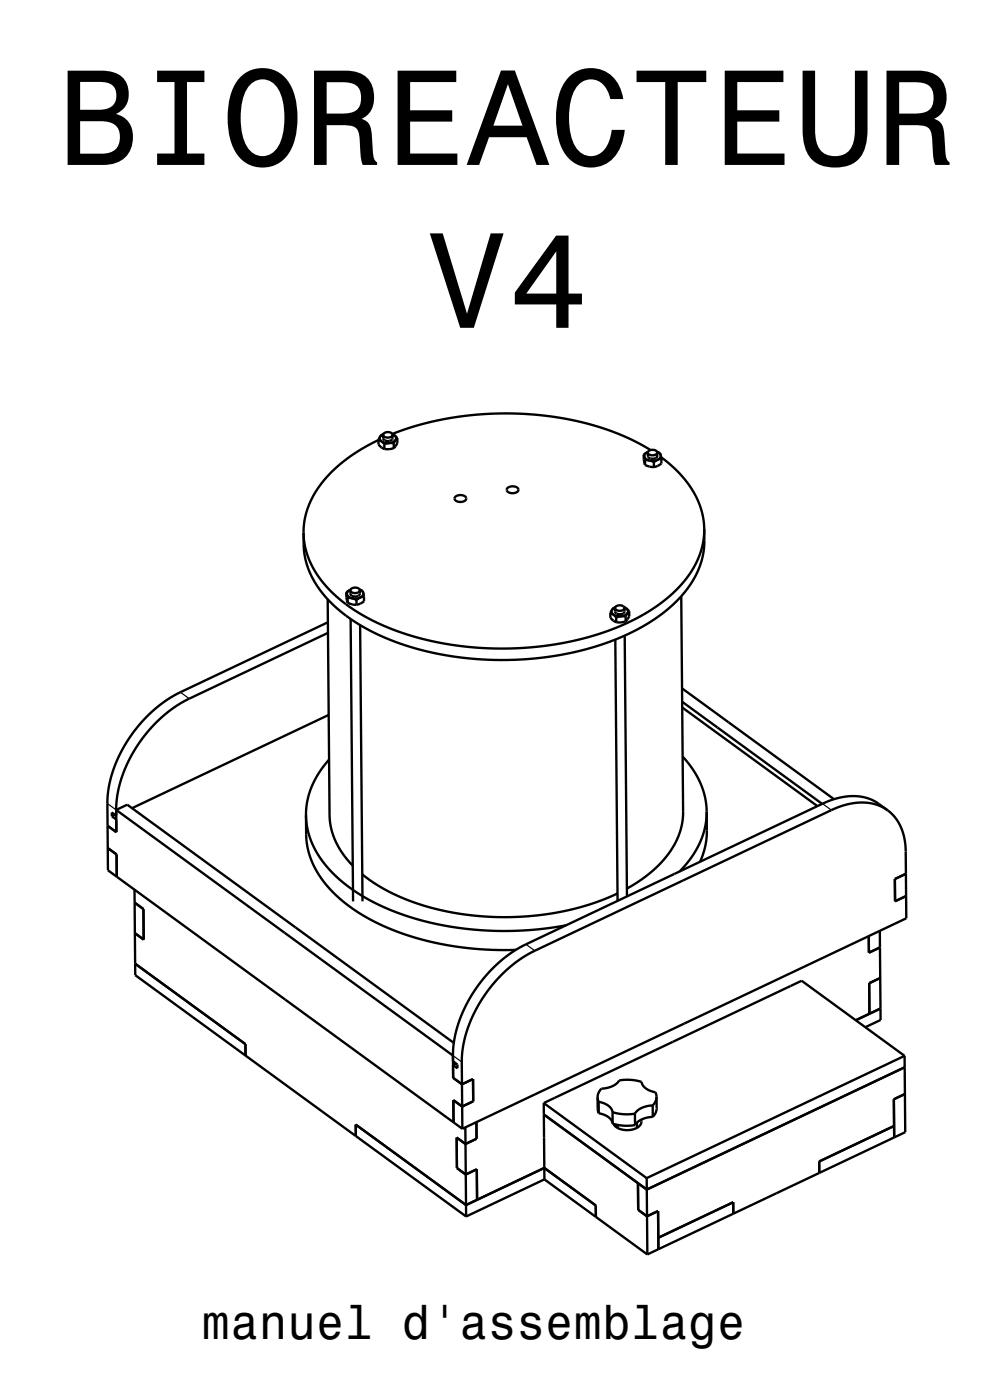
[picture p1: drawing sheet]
<svg xmlns="http://www.w3.org/2000/svg" width="210mm" height="297mm" viewBox="0 0 210 297" stroke-linecap="round" stroke-linejoin="round" font-family="sans-serif">
<defs><g id="words">
<g font-size="28.8">
<text x="12.3" y="35">BIOREACTEUR</text>
<text x="90.4" y="69.5">V4</text>
</g>
<text font-size="10.1" x="42.7" y="284">manuel d'assemblage</text>
</g></defs>
<g fill="none" stroke="#000" stroke-width=".5">
<path d="M80.3 93.3l-3.7 2-3.2 2.1-2.7 2.3-2.3 2.6-1.9 2.8-1.2 2.5-.7 2.6-.2 2.8M80.3 93.3l.6-.9 .4-.3a.87 .87 0 0 0-.8 .9 .87 .87 0 0 0 .9 .9 2.42 2.42 0 0 0 2.5-.5M80.3 93.3l1.2 .9M80.3 93.3v1l1.2 .9M81.5 94.2v1M83.2 92.1l6.4-2.1 7-1.5 7.7-.7h7.5l7.1 .8 6.9 1.6 3.1 1 3.3 1.3 2.9 1.4 2.9 1.6M83.2 92.1l1.1 .8M83.3 92.1a.85 .85 0 0 1 .6 1.3M83.3 92.2a1.14 1.14 0 0 0-2 .1M83.3 92.2a1.14 1.14 0 0 1-2 .1M83.3 92.2v.8a1.14 1.14 0 0 1-2 0v-.7M83.5 94h-1l-1 .2"/>
<path d="M83.5 94v1.1M83.5 95.1l-1 .2-1-.1M83.9 93.4l-.4 .6M84.3 92.9l-.4 .5M84.3 92.9a2.18 2.18 0 0 1-.6 2l-.2 .2M136.5 96.4l.9-.5a.87 .87 0 0 0-.7 .9 .87 .87 0 0 0 .8 .8l.3 .1M136.5 96.4l.3 1.2M136.5 96.4l.1 1.1 .2 1.1M136.8 97.6l1 .1M136.8 97.6v1M136.8 98.6l1 .4 .9 .1M137.8 97.7l.9 .3"/>
<path d="M138.7 98v1.1M139.4 96a1.14 1.14 0 0 1-2 0M139.4 96a1.14 1.14 0 0 0-2 0M139.4 96v.7a1.15 1.15 0 0 1-2 0v-.7M140.2 97l2.2 1.7 1.7 1.7 1.5 1.8 1.4 2 1 2 .8 2.1 .4 1.9 .2 2.1M140.3 97.3a1.21 1.21 0 0 0-.9-1.4 .89 .89 0 0 1 .8 .9 .89 .89 0 0 1-1 .8l-1.4 .1M140.3 97.3l-.8 .2-.8 .5M140.3 97.3v1l-.8 .5-.8 .3M96.6 105.4a1.54 1.54 0 0 1 2.3 .3 1.43 1.43 0 0 1-2.5 .1zM107.7 103.5a1.54 1.54 0 0 1 2.3 .4 1.43 1.43 0 0 1-2.5 0zM149.4 112.3l-.2 2.4-.6 2.6-1 2.3-1.4 2.3-1.8 2.3-2.4 2.3-2.5 2-2.7 1.7-3.2 1.7-3 1.3-3.4 1.3-3.9 1.1-4 .8-3.8 .6-4.5 .4-4 .2-4-.1-3.9-.3-4.2-.5-4-.8-4-1.1-3.5-1.2-3.8-1.7-2.8-1.4-2.6-1.8-2.7-2-2-2-1.8-2.1-1.3-2.2-1.2-2.6-.6-2.3-.2-2.5M149.4 112.3v3.5l-.3 2-.6 2.2-1.1 2.4-1.6 2.5-1.9 2.2-2.3 2.2-2.8 2.1-3.1 1.9-3.3 1.6-4.1 1.6-4 1.2-4 1-4.1 .7-4.2 .4-4.5 .2h-4.2l-4.5-.4-4.1-.6-4.7-.9-4.2-1.3-3.6-1.3-3.5-1.6-3-1.7-2.7-1.9-2.7-2.3-1.9-2.2-1.7-2.4-1.1-2.3-.8-2.4-.4-2.4v-3.3"/>
<path d="M69.5 127.1l.5 46.8 .4 2.5 1.1 2.7 1.3 2.2 2 2.3M69.6 132l-31.9 15.1-2.7 1.7-3 2.4-2.5 2.7-2.1 2.8-1.7 2.7-1.3 2.9-.9 2.9-.6 2.8-.1 2.1v5.1M69.6 134.3l-29.9 14.1-2.3 1.4-2.4 1.8-2.2 2-2.1 2.4-1.9 2.7-1.3 2.3-1.3 2.9-.8 2.4-.6 2.7-.2 2.8M73.5 125.7l.8-.6a.87 .87 0 0 0-.7 .9 .87 .87 0 0 0 .8 .8 1.99 1.99 0 0 0 2.7-.9l-.2-.4-.6-.4a1.21 1.21 0 0 1 .9 1.4M73.5 125.7l.2 1.1M73.5 125.7v1l.2 1.2M73.7 126.8l1 .1 .9 .4M73.7 126.8v1.1M73.7 127.9l1 .3 .9 .1M74.4 131.3l.5 59.9M75.6 127.3v1M76.3 125.2a1.14 1.14 0 0 0-2 0"/>
<path d="M76.3 125.2a1.14 1.14 0 0 1-2 0M76.3 125.2v.8a1.14 1.14 0 0 1-2 0v-.8M76.4 132.6l.5 58.6M77.2 126.5l-.8 .3-.8 .5M77.2 126.5v1.1l-.8 .5-.8 .2M129.5 130l1.2 1M129.5 130v1.1l1.2 .9M130.5 135.7l.5 55.4M130.7 131v1M132.4 128.8l1.1 .9M132.4 128.9a.9 .9 0 0 1 .8 1 .9 .9 0 0 1-1 .7 1.92 1.92 0 0 1-2.5-.8l.3-.6 .5-.3-.5 .2-.5 .9M132.5 129a1.14 1.14 0 0 1-2 0"/>
<path d="M132.5 129a1.14 1.14 0 0 0-2 0M132.5 129v.7a1.14 1.14 0 0 1-2 0v-.7M132.5 134.8l.5 55.4M132.7 130.8l-1-.1-1 .3M132.7 130.8v1M132.7 131.8l-1 .2h-1M133.5 129.7l-.8 1.1M133.5 129.7a2.18 2.18 0 0 1-.6 1.9l-.2 .2M144.5 126.5l.4 45.7-.2 2.6-.5 1.9-.9 2-1.1 1.8-1.3 1.8-1.7 1.8-2 1.7-4.2 2.7M69.7 151.7l-41.7 19.7M144.7 146l32.2 23.5M144.7 148.9l29.7 21.6"/>
<path d="M144.7 150.1l28.7 20.9M22.8 175.2l.1 4.7M22.9 179.9l1.8 1.4 .1 4.7M22.9 179.9v4.7l1.9 1.4M23.7 173.2l1 .6M24.4 172.8l-.7 .4M24.6 171.8l.1 4.7-1.9-1.3M24.6 171.8l2.4-1.1 69.3 50.5M24.6 171.8l71.5 52.1M24.7 173l-1-.6v.8M64.9 172.9l.1 4.7 .2 1.9 .6 2.4 1.2 2.6 1.6 2.4 2 2.4 2.6 2.3 2.9 2 3 1.8 3.9 1.8 4 1.4 3.9 1.1 4.4 .9 4.9 .6 4.2 .3h5M64.9 172.9l.3 3 .9 2.8 1.4 2.7 2.1 2.8 2.4 2.4 3.2 2.4 3.5 2.1 3.7 1.8 4.2 1.5 4.4 1.3 4.5 .9 4.9 .6 4.7 .3 5-.1 5-.3 5-.8"/>
<path d="M69.8 161.1l-2.2 3-1.6 3-.8 2.7-.3 3.1M144.8 160.5l2.2 2.8 1.6 2.9 1 3.1 .3 2.9M149.9 172.2l-.1 6.1-.5 2.2-.8 2.3M149.9 172.2l-.3 3.3-1.1 3.3-1.9 3.2-2.4 2.9M188.3 171.9l-3-2-1.2-.5-1.4-.4-1.6-.1-1.6 .1-1.7 .3-1.9 .6-65.7 31.1-2.9 1.9-2.7 2.4-2.3 2.6-2.2 3.1-1.8 3.5-1.3 3.3-.7 3.1-.2 3M188.3 171.9l1 .9 1 1.3 .8 1.4 .5 1.4 .5 2.9 .1 5.6M188.3 171.9l-2.1-1.1-2.7-.5-3.1 .2-3.1 .9-63.9 30.3-3.2 1.9-3.5 2.9-2.8 3.2-2.5 3.7-1.8 3.7-1 3.2-.6 3.2v11.2M24.8 186l71.4 52.1M28.5 188.7l.1 2.8M28.6 191.5l.1 15.4 23.4 17M28.6 191.5l1.8 1.4 .1 6.4-1.9-1.3M76.8 185.5l2.5 1.8 2.3 1.4 3.2 1.6 2.9 1.1 3.5 1.1 3.3 .8 3.8 .7 3.9 .4 4.5 .2 3.5-.1 3.7-.3 3.9-.5 3.1-.7 3.8-1 3.3-1.2 3-1.3"/>
<path d="M184.3 198.6v3.5l2.4-1.1M186.6 197.5l.2 18.9-3.2 1.5M192.2 185.4l-2.4 1.1 .1 4.7 2.3-1.1M192.2 185.4v4.7M192.2 190.1v4.7l-94.1 44.7M28.7 204.4l23.4 17.1v2.4M186.7 207.5l-2.3 1.1v6.5M186.8 214l-5.3 2.4M52.1 223.9l23.4 17.1M96.1 223.9v4.8l1.9 1.3 2.3-1.1 .1 4.7-2.4 1.1M96.1 225.1l.9 .7v.8l-.9-.6 .7-.4M96.2 238.1l1.9 1.4"/>
<path d="M98 234.7l-1.8-1.3v4.7M98 234.7l.1 4.8M98.7 239.2v3.5M101.1 238.1v3.5l-2.4 1.1M115.3 234l.2 16.2M115.3 234l21.9 15.9M115.4 236.4l21.8 16M126.8 232.8l.2 .9M126.8 232.8v2.6l.2 .8M127 233.7a3.3 3.3 0 0 1 2.9 2.2M127 233.7v2.5M127 236.2a3.3 3.3 0 0 1 3 2.2"/>
<path d="M129.9 235.9a10.3 10.3 0 0 0 4.8 .4M129.9 235.9l.1 2.5M130 238.4a10.2 10.2 0 0 0 4.7 .3M131 238.6v.7M131 239.2h-.1M134.7 236.3v2.4M135.1 238.1v1.2M135.1 239.1l.1 .1M136 237.5a1.63 1.63 0 0 1-1.5 2 3.8 3.8 0 0 1-4.4-1.1M138.5 234.5a4.5 4.5 0 0 0-3.8 1.8M138.5 234.5v2.4M138.5 236.9a4.5 4.5 0 0 0-3.8 1.8"/>
<path d="M139.3 232.7l-.1 2.8-.2 .8-.5 .6M139.3 232.7l-.2 .9-.6 .9M139.3 232.7v-.2a.84 .84 0 0 0-1-1 2.8 2.8 0 0 1-2.2-2 9.5 9.5 0 0 0-4.8-.2 4.6 4.6 0 0 1-3.7 1.6l-.7 1-.1 .9M164.5 239.4l-27.3 13M189.7 238.9l-15.9 7.5v2.4M191.9 224l.1 16.2-18.2 8.6M191.9 224l-21.9-15.9-54.7 25.9M191.9 224l-54.7 25.9M191.9 226.4l-54.7 26M192 232.1l-2.4 1.1 .1 8.1M75.5 241v-2.4l23.4 17M75.5 241l23.4 17.1"/>
<path d="M98.7 242.7l.2 15.4M98.7 242.7l-1.8-1.4v6.5l1.9 1.4 2.3-1.1 .1 6.4-2.3 1.1M98.9 255.6l16.6-7.8 10.9 7.9v2.5M115.5 250.2l-16.6 7.9M115.5 250.2l21.8 15.9M137.2 249.9l.1 16.2M137.2 252.4l-1.9-1.4 .1 5.7 1.8 1.3 2.4-1.1 .1 8.1M155.6 257.5l-.1-2.5-15.9 7.6 .1 2.4M173.8 248.8l-34.1 16.2M139.7 265l-2.4 1.1"/>
</g>
<path d="M38.3 146.9l1.8 1.3M22.8 170.5l1.8 1.3M174.5 170.5l1.9 1.4M111.6 200.3l1.8 1.4M96.1 223.9l1.9 1.4" fill="none" stroke="#000" stroke-width=".25"/>
<use href="#words"/>
</svg>
